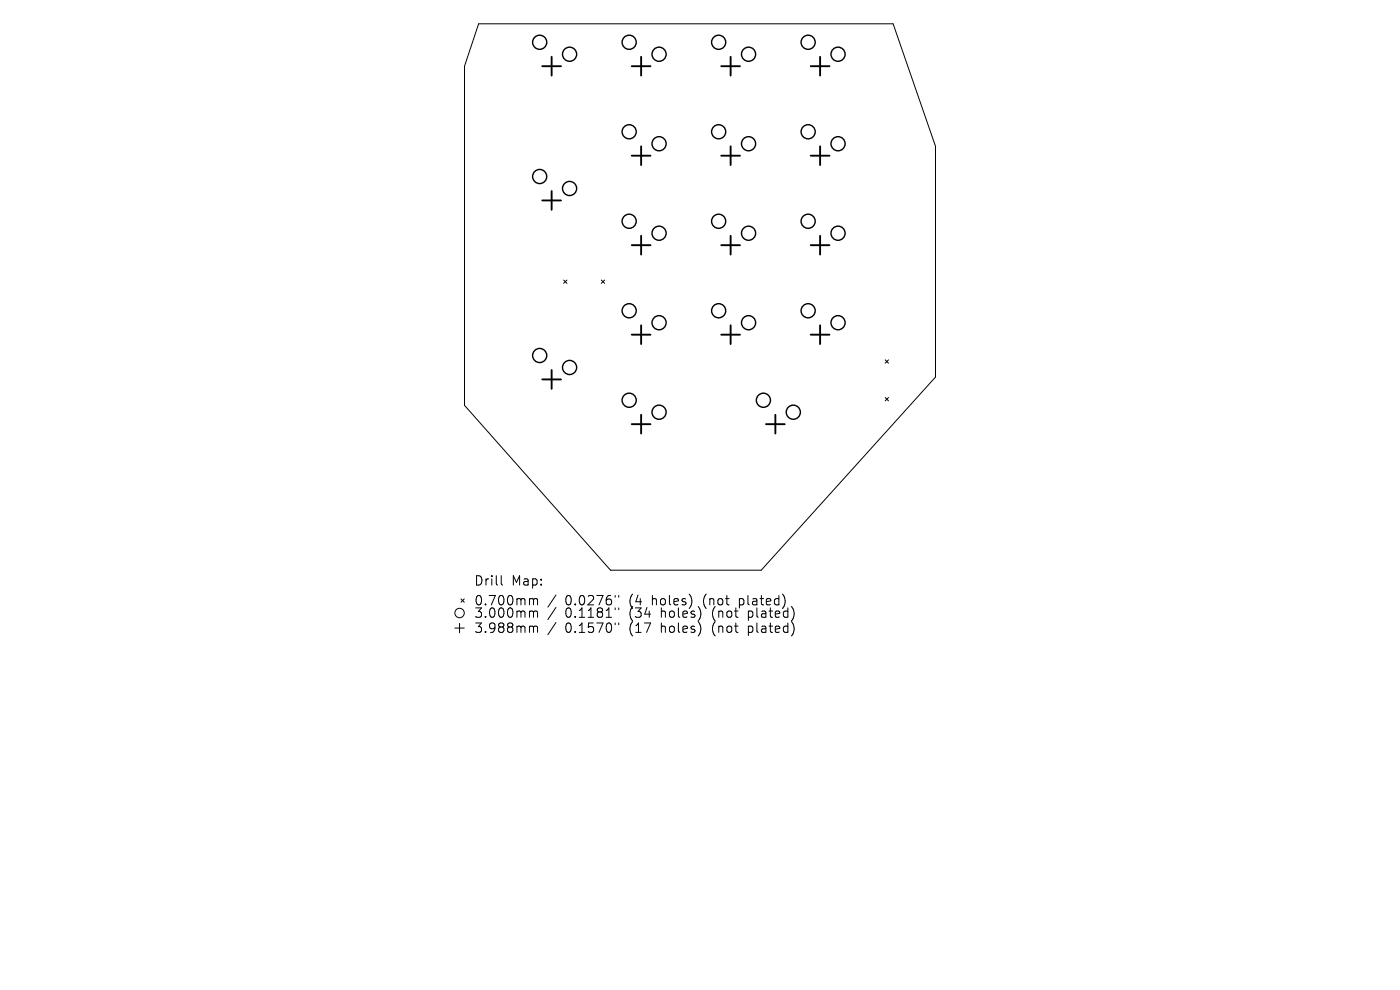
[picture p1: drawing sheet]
<svg xmlns="http://www.w3.org/2000/svg" width="297mm" height="210mm" viewBox="0 0 297 210" stroke-linecap="round" stroke-linejoin="round" font-family="sans-serif">
<defs><g id="words">
<g font-size="2.8">
<text x="100.5" y="124.5">Drill</text>
<text x="108.5" y="124.5">Map:</text>
<text x="100.5" y="128.7">0.700mm</text>
<text x="100.5" y="131.3">3.000mm</text>
<text x="119.9" y="128.7">0.0276&quot;</text>
<text x="119.9" y="131.3">0.1181&quot;</text>
<text x="133.6" y="128.7">(4</text>
<text x="133.6" y="131.3">(34</text>
<text x="138.6" y="128.7">holes)</text>
<text x="140.5" y="131.3">holes)</text>
<text x="149.6" y="128.7">(not</text>
<text x="151.5" y="131.3">(not</text>
<text x="157.5" y="128.7">plated)</text>
<text x="159.4" y="131.3">plated)</text>
<text x="100.5" y="134.5">3.988mm</text>
<text x="119.9" y="134.5">0.1570&quot;</text>
<text x="133.6" y="134.5">(17</text>
<text x="140.5" y="134.5">holes)</text>
<text x="151.5" y="134.5">(not</text>
<text x="159.4" y="134.5">plated)</text>
</g>
</g></defs>
<g fill="none" stroke="#000" stroke-width=".21">
<path d="M101.5 5.1h88l9 25.9v49l-37 41h-32l-31-35v-72zM119.6 59.4l.7 .7M120.3 59.4l-.7 .7M127.6 59.4l.7 .7M128.3 59.4l-.7 .7M187.8 76.3l.7 .7M188.5 76.3l-.7 .7M187.8 84.3l.7 .7M188.5 84.3l-.7 .7M96.5 133.2h2M97.5 132.2v2M97.8 127l.7 .7"/>
<path d="M98.5 127l-.7 .7M106.3 122.1v1.7l.3 .3M112.6 127l.5 .1 .1 .2M112.6 129.6l.5 .1 .1 .2M112.6 132.8h.3l.3 .3M113.2 127.3l.3-.3 .4 .1 .1 1.2M113.2 127.3v1M113.2 129.9v1.1M113.2 133.1v1M113.2 129.9l.3-.3 .4 .1 .1 1.3M113.2 133.1l.3-.3 .4 .1 .1 1.2M117.9 126.2l-1.7 2.6"/>
<path d="M117.9 128.9l-1.7 2.5M117.9 132.1l-1.7 2.5M130.5 126.3v.4M130.5 129v.3M130.5 132.2v.3M131.3 126.3v.4M131.3 129v.3M131.3 132.2v.3"/>
<circle cx="97.5" cy="130" r="1"/>
</g>
<g fill="none" stroke="#000" stroke-width=".3">
<circle cx="114.5" cy="9" r="1.5"/>
<circle cx="120.8" cy="11.5" r="1.5"/>
<circle cx="133.5" cy="9" r="1.5"/>
<circle cx="139.8" cy="11.5" r="1.5"/>
<circle cx="152.5" cy="9" r="1.5"/>
<circle cx="158.8" cy="11.5" r="1.5"/>
<circle cx="171.4" cy="9" r="1.5"/>
<circle cx="177.8" cy="11.5" r="1.5"/>
<circle cx="114.5" cy="37.4" r="1.5"/>
<circle cx="120.8" cy="40" r="1.5"/>
<circle cx="133.5" cy="28" r="1.5"/>
<circle cx="139.8" cy="30.5" r="1.5"/>
<circle cx="152.5" cy="28" r="1.5"/>
<circle cx="158.8" cy="30.5" r="1.5"/>
<circle cx="171.4" cy="28" r="1.5"/>
<circle cx="177.8" cy="30.5" r="1.5"/>
<circle cx="133.5" cy="46.9" r="1.5"/>
<circle cx="139.8" cy="49.5" r="1.5"/>
<circle cx="152.5" cy="46.9" r="1.5"/>
<circle cx="158.8" cy="49.5" r="1.5"/>
<circle cx="171.4" cy="46.9" r="1.5"/>
<circle cx="177.8" cy="49.5" r="1.5"/>
<circle cx="114.5" cy="75.4" r="1.5"/>
<circle cx="120.8" cy="77.9" r="1.5"/>
<circle cx="133.5" cy="65.9" r="1.5"/>
<circle cx="139.8" cy="68.5" r="1.5"/>
<circle cx="152.5" cy="65.9" r="1.5"/>
<circle cx="158.8" cy="68.5" r="1.5"/>
<circle cx="171.4" cy="65.9" r="1.5"/>
<circle cx="177.8" cy="68.5" r="1.5"/>
<circle cx="133.5" cy="84.9" r="1.5"/>
<circle cx="139.8" cy="87.4" r="1.5"/>
<circle cx="162" cy="84.9" r="1.5"/>
<circle cx="168.3" cy="87.4" r="1.5"/>
</g>
<g fill="none" stroke="#000" stroke-width=".4">
<path d="M115 14h4M117 12.1v3.9M134 14h4M136 12.1v3.9M153 14h4M155 12.1v3.9M172 14h4M174 12.1v3.9M134 33h4M136 31v4M153 33h4M155 31v4"/>
<path d="M172 33h4M174 31v4M115 42.5h4M117 40.5v4M134 52h4M136 50v4M153 52h4M155 50v4M172 52h4M174 50v4M117 78.5v4M134 71h4"/>
<path d="M136 69v4M153 71h4M155 69v4M172 71h4M174 69v4M115 80.5h4M134 90h4M136 88v4M162.5 90h4M164.5 88v4"/>
</g>
<use href="#words"/>
</svg>
